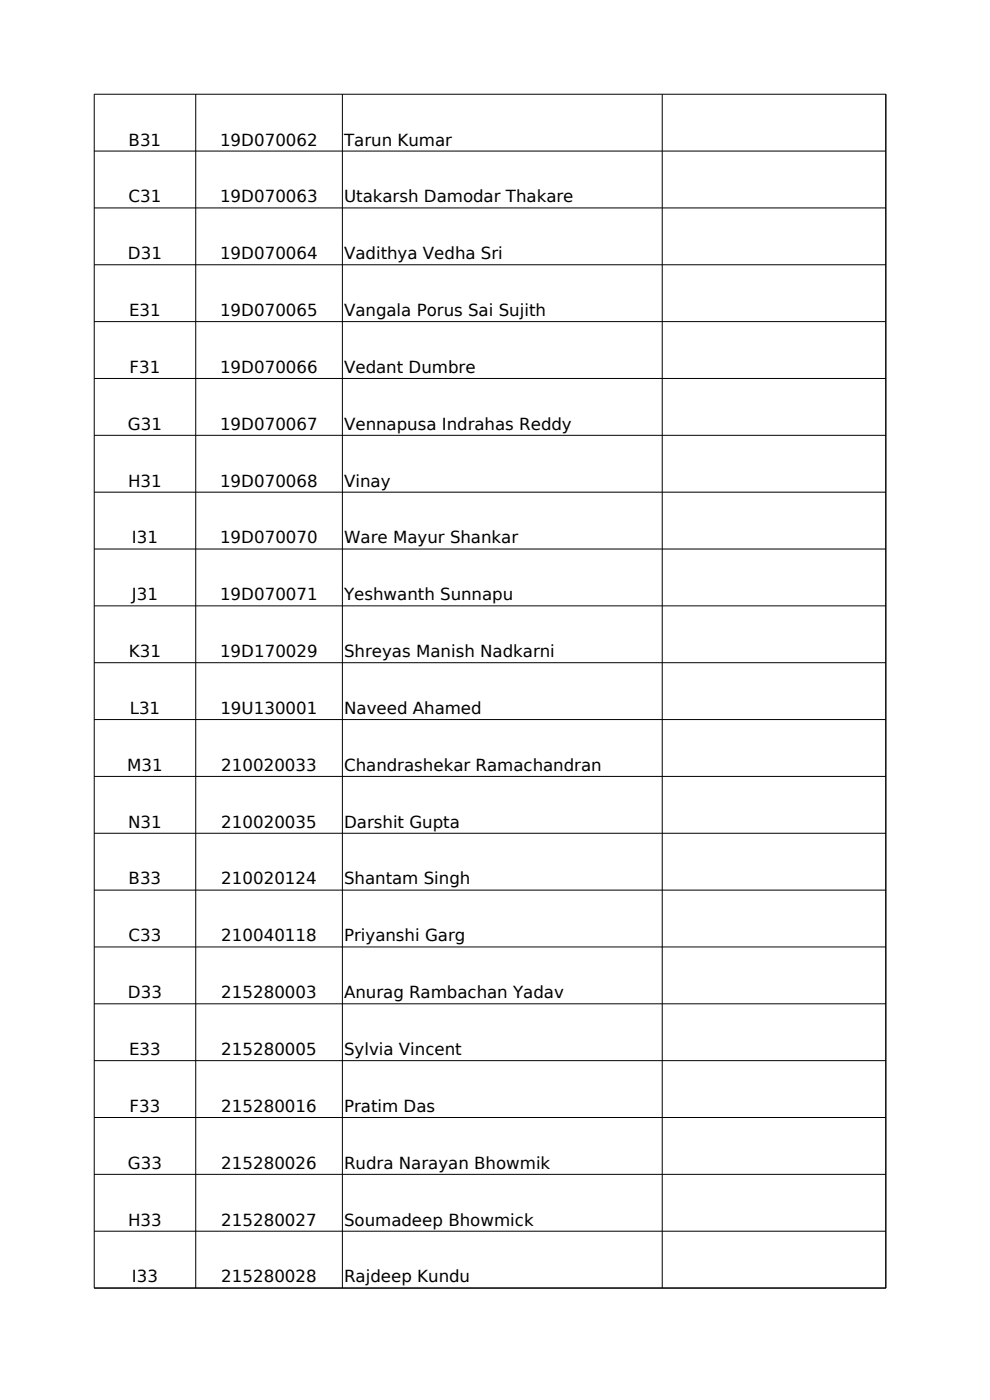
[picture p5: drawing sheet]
<svg xmlns="http://www.w3.org/2000/svg" width="210mm" height="297mm" viewBox="0 0 210 297" stroke-linecap="round" stroke-linejoin="round" font-family="sans-serif">
<defs><g id="words">
<g font-size="3.5">
<text x="27.3" y="30.9">B31</text>
<text x="46.7" y="30.9">19D070062</text>
<text x="73" y="30.9">Tarun Kumar</text>
<text x="27.3" y="42.9">C31</text>
<text x="46.7" y="42.9">19D070063</text>
<text x="73" y="42.9">Utakarsh Damodar Thakare</text>
<text x="27.1" y="55">D31</text>
<text x="46.7" y="55">19D070064</text>
<text x="73" y="55">Vadithya Vedha Sri</text>
<text x="27.4" y="67">E31</text>
<text x="46.7" y="67">19D070065</text>
<text x="73" y="67">Vangala Porus Sai Sujith</text>
<text x="27.5" y="79.1">F31</text>
<text x="46.7" y="79.1">19D070066</text>
<text x="73" y="79.1">Vedant Dumbre</text>
<text x="27.1" y="91.2">G31</text>
<text x="46.7" y="91.2">19D070067</text>
<text x="73" y="91.2">Vennapusa Indrahas Reddy</text>
<text x="27.2" y="103.2">H31</text>
<text x="46.7" y="103.2">19D070068</text>
<text x="73" y="103.2">Vinay</text>
<text x="28" y="115.3">I31</text>
<text x="46.7" y="115.3">19D070070</text>
<text x="73" y="115.3">Ware Mayur Shankar</text>
<text x="28" y="127.4">J31</text>
<text x="46.7" y="127.4">19D070071</text>
<text x="73" y="127.4">Yeshwanth Sunnapu</text>
<text x="27.3" y="139.4">K31</text>
<text x="46.7" y="139.4">19D170029</text>
<text x="73" y="139.4">Shreyas Manish Nadkarni</text>
<text x="27.5" y="151.5">L31</text>
<text x="46.7" y="151.5">19U130001</text>
<text x="73" y="151.5">Naveed Ahamed</text>
<text x="27" y="163.5">M31</text>
<text x="46.9" y="163.5">210020033</text>
<text x="73" y="163.5">Chandrashekar Ramachandran</text>
<text x="27.2" y="175.6">N31</text>
<text x="46.9" y="175.6">210020035</text>
<text x="73" y="175.6">Darshit Gupta</text>
<text x="27.3" y="187.6">B33</text>
<text x="46.9" y="187.6">210020124</text>
<text x="73" y="187.6">Shantam Singh</text>
<text x="27.3" y="199.7">C33</text>
<text x="46.9" y="199.7">210040118</text>
<text x="73" y="199.7">Priyanshi Garg</text>
<text x="27.1" y="211.8">D33</text>
<text x="46.9" y="211.8">215280003</text>
<text x="73" y="211.8">Anurag Rambachan Yadav</text>
<text x="27.4" y="223.8">E33</text>
<text x="46.9" y="223.8">215280005</text>
<text x="73" y="223.8">Sylvia Vincent</text>
<text x="27.5" y="235.9">F33</text>
<text x="46.9" y="235.9">215280016</text>
<text x="73" y="235.9">Pratim Das</text>
<text x="27.1" y="247.9">G33</text>
<text x="46.9" y="247.9">215280026</text>
<text x="73" y="247.9">Rudra Narayan Bhowmik</text>
<text x="27.2" y="260">H33</text>
<text x="46.9" y="260">215280027</text>
<text x="73" y="260">Soumadeep Bhowmick</text>
<text x="28" y="272.1">I33</text>
<text x="46.9" y="272.1">215280028</text>
<text x="73" y="272.1">Rajdeep Kundu</text>
</g>
</g></defs>
<g fill="none" stroke="#000" stroke-width=".21">
<path d="M41.5 20v253.3M72.6 20v253.3M140.5 20v253.3M187.9 20v253.3M187.9 20h-167.9v253.3M20 32.1h167.9M20 44.1h167.9M20 56.2h167.9M20 68.2h167.9M20 80.3h167.9M20 92.4h167.9M20 104.4h167.9"/>
<path d="M20 116.5h167.9M20 128.5h167.9M20 140.6h167.9M20 152.7h167.9M20 164.7h167.9M20 176.8h167.9M20 188.8h167.9M20 200.9h167.9M20 213h167.9M20 225h167.9M20 237.1h167.9M20 249.1h167.9"/>
<path d="M20 261.2h167.9M20 273.3h167.9"/>
</g>
<use href="#words"/>
</svg>
